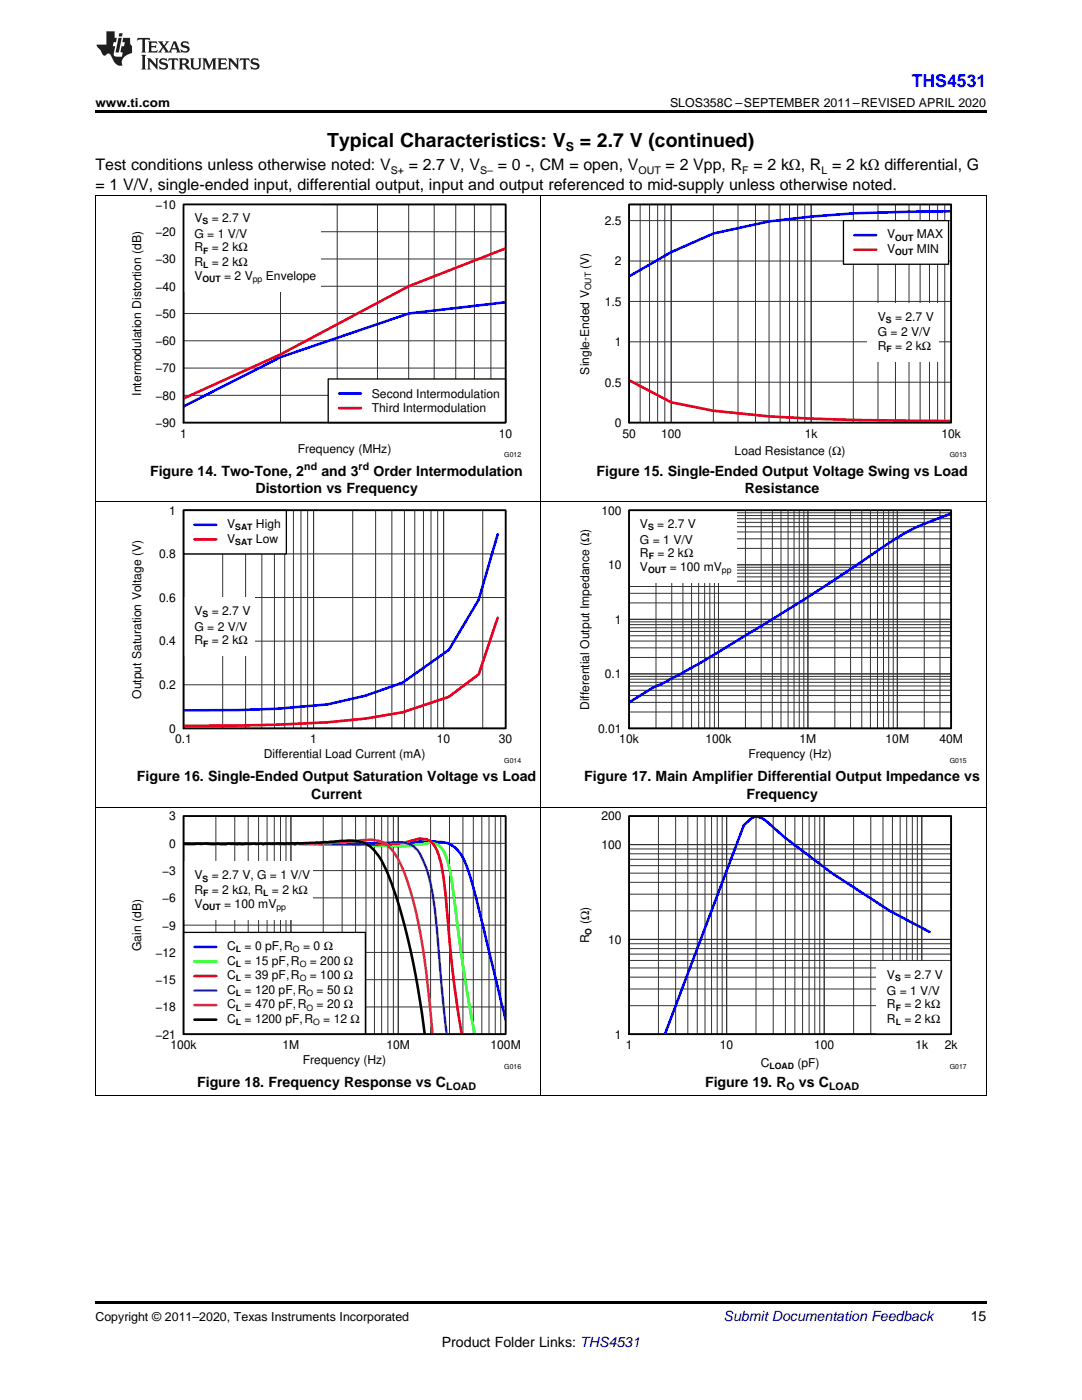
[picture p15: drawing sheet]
<svg xmlns="http://www.w3.org/2000/svg" width="216mm" height="279mm" viewBox="0 0 216 279" stroke-linecap="round" stroke-linejoin="round" font-family="sans-serif">
<defs><g id="words">
<g font-size="3.9">
<text x="65.3" y="29.3">Typical Characteristics: V</text>
<text x="115.7" y="29.3">= 2.7 V (continued)</text>
</g>
<text font-size="3.5" fill="#00f" x="181.9" y="17.3">THS4531</text>
<g font-size="3.2">
<text x="19" y="34">Test conditions unless otherwise noted: V</text>
<text x="81.6" y="34">= 2.7 V, V</text>
<text x="99.3" y="34">= 0 -, CM = open, V</text>
<text x="132.8" y="34">= 2 Vpp, R = 2 kΩ, R = 2 kΩ differential, G</text>
<text x="19" y="37.9">= 1 V/V, single-ended input, differential output, input and output referenced to mid-supply unless otherwise noted.</text>
</g>
<g font-size="2.8">
<text x="30" y="94.9">Figure 14. Two-Tone, 2</text>
<text x="64.1" y="94.9">and 3</text>
<text x="74.5" y="94.9">Order Intermodulation</text>
<text x="119" y="94.9">Figure 15. Single-Ended Output Voltage Swing vs Load</text>
<text x="51" y="98.4">Distortion vs Frequency</text>
<text x="148.6" y="98.4">Resistance</text>
<text x="27.3" y="155.9">Figure 16. Single-Ended Output Saturation Voltage vs Load</text>
<text x="116.6" y="155.9">Figure 17. Main Amplifier Differential Output Impedance vs</text>
<text x="62.1" y="159.5">Current</text>
<text x="148.9" y="159.5">Frequency</text>
<text x="39.3" y="217">Figure 18. Frequency Response vs C</text>
<text x="140.7" y="217">Figure 19. R</text>
<text x="159.4" y="217">vs C</text>
<text x="193.7" y="263.6">15</text>
<text x="88.2" y="268.9">Product Folder Links: THS4531</text>
</g>
<text font-size="2.8" fill="#0000c8" x="144.4" y="263.6">Submit Documentation Feedback</text>
<g font-size="2.5">
<text x="19" y="21.4">www.ti.com</text>
<text x="133.7" y="21.4">SLOS358C –SEPTEMBER 2011–REVISED APRIL 2020</text>
<text x="112.9" y="30.1">S</text>
<text x="19" y="263.6">Copyright © 2011–2020, Texas Instruments Incorporated</text>
</g>
<g font-size="2.4">
<text x="31" y="41.7">−10</text>
<text x="31" y="47.1">−20</text>
<text x="38.8" y="44.3">V</text>
<text x="38.8" y="47.5">G = 1 V/V</text>
<text x="42.2" y="44.3">= 2.7 V</text>
<text x="120.7" y="44.9">2.5</text>
<text x="177" y="47.6">V</text>
<text x="182.9" y="47.6">MAX</text>
<text x="31" y="52.6">−30</text>
<text x="38.8" y="50.2">R</text>
<text x="38.8" y="53.1">R</text>
<text x="42.3" y="50.2">= 2 kΩ</text>
<text x="42.3" y="53.1">= 2 kΩ</text>
<text x="117.5" y="53.6" transform="rotate(-90 117.5 53.6)">(V)</text>
<text x="122.7" y="53">2</text>
<text x="177" y="50.5">V</text>
<text x="182.9" y="50.5">MIN</text>
<text x="31" y="58">−40</text>
<text x="38.8" y="55.8">V</text>
<text x="44.7" y="55.8">= 2 V</text>
<text x="53" y="55.8">Envelope</text>
<text x="31" y="63.4">−50</text>
<text x="120.7" y="61">1.5</text>
<text x="175.2" y="64">V</text>
<text x="178.6" y="64">= 2.7 V</text>
<text x="31" y="68.9">−60</text>
<text x="122.7" y="69.1">1</text>
<text x="175.2" y="67.1">G = 2 V/V</text>
<text x="175.2" y="69.8">R</text>
<text x="178.6" y="69.8">= 2 k</text>
<text x="183.9" y="69.8">Ω</text>
<text x="31" y="74.3">−70</text>
<text x="117.5" y="74.7" transform="rotate(-90 117.5 74.7)">Single-Ended V</text>
<text x="120.7" y="77.1">0.5</text>
<text x="28.2" y="79" transform="rotate(-90 28.2 79)">Intermodulation Distortion (dB)</text>
<text x="31" y="79.8">−80</text>
<text x="74.2" y="79.4">Second Intermodulation</text>
<text x="74.2" y="82.3">Third Intermodulation</text>
<text x="31" y="85.2">−90</text>
<text x="36" y="87.3">1</text>
<text x="99.5" y="87.3">10</text>
<text x="122.7" y="85.2">0</text>
<text x="124.2" y="87.3">50</text>
<text x="131.9" y="87.3">100</text>
<text x="160.6" y="87.3">1k</text>
<text x="187.8" y="87.3">10k</text>
<text x="59.4" y="90.3">Frequency (MHz)</text>
<text x="146.6" y="90.8">Load Resistance (Ω)</text>
<text x="33.8" y="102.7">1</text>
<text x="45.3" y="105.3">V</text>
<text x="51.1" y="105.3">High</text>
<text x="120" y="102.7">100</text>
<text x="127.7" y="105.4">V</text>
<text x="131.1" y="105.4">= 2.7 V</text>
<text x="31.8" y="111.4">0.8</text>
<text x="45.3" y="108.3">V</text>
<text x="51.1" y="108.3">Low</text>
<text x="121.3" y="113.6">10</text>
<text x="127.7" y="108.5">G = 1 V/V</text>
<text x="127.7" y="111.2">R</text>
<text x="127.7" y="113.9">V</text>
<text x="131.2" y="111.2">= 2 k</text>
<text x="133.6" y="113.9">= 100 mV</text>
<text x="136.5" y="111.2">Ω</text>
<text x="31.8" y="120.1">0.6</text>
<text x="38.8" y="122.8">V</text>
<text x="38.8" y="125.9">G = 2 V/V</text>
<text x="42.2" y="122.8">= 2.7 V</text>
<text x="122.7" y="124.5">1</text>
<text x="31.8" y="128.8">0.4</text>
<text x="38.8" y="128.6">R</text>
<text x="42.3" y="128.6">= 2 kΩ</text>
<text x="31.8" y="137.5">0.2</text>
<text x="120.7" y="135.4">0.1</text>
<text x="28.2" y="139.5" transform="rotate(-90 28.2 139.5)">Output Saturation Voltage (V)</text>
<text x="117.6" y="141.7" transform="rotate(-90 117.6 141.7)">Differential Output Impedance (Ω)</text>
<text x="33.8" y="146.2">0</text>
<text x="34.9" y="148.4">0.1</text>
<text x="61.9" y="148.4">1</text>
<text x="87.2" y="148.4">10</text>
<text x="99.5" y="148.4">30</text>
<text x="119.3" y="146.2">0.01</text>
<text x="123.6" y="148.4">10k</text>
<text x="140.7" y="148.4">100k</text>
<text x="159.5" y="148.4">1M</text>
<text x="176.7" y="148.4">10M</text>
<text x="187.4" y="148.4">40M</text>
<text x="52.6" y="151.3">Differential Load Current (mA)</text>
<text x="149.3" y="151.3">Frequency (Hz)</text>
<text x="33.8" y="163.7">3</text>
<text x="120" y="163.7">200</text>
<text x="33.8" y="169.2">0</text>
<text x="120" y="169.4">100</text>
<text x="32.4" y="174.6">−3</text>
<text x="38.8" y="175.5">V</text>
<text x="38.8" y="178.4">R</text>
<text x="42.2" y="175.5">= 2.7 V, G = 1 V/V</text>
<text x="42.3" y="178.4">= 2 kΩ, R</text>
<text x="54.3" y="178.4">= 2 kΩ</text>
<text x="32.4" y="185.5">−9</text>
<text x="32.4" y="180.1">−6</text>
<text x="38.8" y="181.1">V</text>
<text x="44.7" y="181.1">= 100 mV</text>
<text x="117.6" y="184.5" transform="rotate(-90 117.6 184.5)">(Ω)</text>
<text x="28.2" y="189.8" transform="rotate(-90 28.2 189.8)">Gain (dB)</text>
<text x="31" y="190.9">−12</text>
<text x="45.3" y="189.6">C</text>
<text x="48.8" y="189.6">= 0 pF, R</text>
<text x="60.5" y="189.6">= 0</text>
<text x="64.6" y="189.6">Ω</text>
<text x="117.6" y="188.2" transform="rotate(-90 117.6 188.2)">R</text>
<text x="121.3" y="188.4">10</text>
<text x="31" y="196.4">−15</text>
<text x="45.3" y="192.5">C</text>
<text x="45.3" y="195.4">C</text>
<text x="48.8" y="192.5">= 15 pF, R</text>
<text x="48.8" y="195.4">= 39 pF, R</text>
<text x="61.8" y="192.5">= 200</text>
<text x="61.8" y="195.4">= 100</text>
<text x="68.6" y="192.5">Ω</text>
<text x="68.6" y="195.4">Ω</text>
<text x="177" y="195.4">V</text>
<text x="180.4" y="195.4">= 2.7 V</text>
<text x="31" y="201.8">−18</text>
<text x="45.3" y="198.3">C</text>
<text x="45.3" y="201.2">C</text>
<text x="48.8" y="198.3">= 120 pF, R</text>
<text x="48.8" y="201.2">= 470 pF, R</text>
<text x="63.2" y="198.3">= 50</text>
<text x="63.2" y="201.2">= 20</text>
<text x="68.6" y="198.3">Ω</text>
<text x="68.6" y="201.2">Ω</text>
<text x="177" y="198.6">G = 1 V/V</text>
<text x="177" y="201.2">R</text>
<text x="180.5" y="201.2">= 2 kΩ</text>
<text x="31" y="207.3">−21</text>
<text x="34" y="209.4">100k</text>
<text x="45.3" y="204.1">C</text>
<text x="48.8" y="204.1">= 1200 pF, R</text>
<text x="56.4" y="209.4">1M</text>
<text x="64.5" y="204.1">= 12 Ω</text>
<text x="77.1" y="209.4">10M</text>
<text x="97.9" y="209.4">100M</text>
<text x="122.7" y="207.3">1</text>
<text x="124.9" y="209.4">1</text>
<text x="143.6" y="209.4">10</text>
<text x="162.4" y="209.4">100</text>
<text x="177" y="204.1">R</text>
<text x="180.5" y="204.1">= 2 kΩ</text>
<text x="182.7" y="209.4">1k</text>
<text x="188.5" y="209.4">2k</text>
<text x="60.4" y="212.4">Frequency (Hz)</text>
<text x="151.8" y="212.9">C</text>
<text x="159.1" y="212.9">(pF)</text>
</g>
<g font-size="2.1">
<text x="78" y="34.6">S+</text>
<text x="95.8" y="34.6">S–</text>
<text x="127.4" y="34.6">OUT</text>
<text x="148.1" y="34.6">F</text>
<text x="163.9" y="34.6">L</text>
<text x="60.7" y="93.8">nd</text>
<text x="71.5" y="93.8">rd</text>
<text x="89" y="217.5">LOAD</text>
<text x="157" y="217.5">O</text>
<text x="165.4" y="217.5">LOAD</text>
</g>
<g font-size="1.7">
<text x="40.4" y="44.8">S</text>
<text x="40.5" y="50.6">F</text>
<text x="40.5" y="53.5">L</text>
<text x="178.6" y="48">OUT</text>
<text x="178.6" y="50.9">OUT</text>
<text x="40.4" y="56.2">OUT</text>
<text x="50.5" y="56.2">pp</text>
<text x="118" y="57.9" transform="rotate(-90 118 57.9)">OUT</text>
<text x="176.8" y="64.5">S</text>
<text x="176.9" y="70.3">F</text>
<text x="46.9" y="105.8">SAT</text>
<text x="129.3" y="105.8">S</text>
<text x="46.9" y="108.7">SAT</text>
<text x="129.4" y="111.6">F</text>
<text x="129.3" y="114.4">OUT</text>
<text x="144.1" y="114.4">pp</text>
<text x="40.4" y="123.2">S</text>
<text x="40.5" y="129">F</text>
<text x="40.4" y="175.9">S</text>
<text x="40.5" y="178.8">F</text>
<text x="52.5" y="178.8">L</text>
<text x="40.4" y="181.6">OUT</text>
<text x="55.2" y="181.6">pp</text>
<text x="47.1" y="190.1">L</text>
<text x="58.5" y="190.1">O</text>
<text x="118" y="186.5" transform="rotate(-90 118 186.5)">O</text>
<text x="47.1" y="193">L</text>
<text x="47.1" y="195.9">L</text>
<text x="59.8" y="193">O</text>
<text x="59.8" y="195.9">O</text>
<text x="178.6" y="195.9">S</text>
<text x="47.1" y="198.8">L</text>
<text x="47.1" y="201.7">L</text>
<text x="61.2" y="198.8">O</text>
<text x="61.2" y="201.7">O</text>
<text x="178.7" y="201.7">F</text>
<text x="47.1" y="204.6">L</text>
<text x="62.5" y="204.6">O</text>
<text x="178.7" y="204.6">L</text>
<text x="153.5" y="213.3">LOAD</text>
</g>
<g font-size="1.4">
<text x="100.6" y="91.2">G012</text>
<text x="189.5" y="91.2">G013</text>
<text x="100.6" y="152.3">G014</text>
<text x="189.5" y="152.3">G015</text>
<text x="100.6" y="213.3">G016</text>
<text x="189.5" y="213.3">G017</text>
</g>
</g></defs>
<path d="M19 259.7h177.8v.5h-177.8z" fill="#000"/>
<path d="M19.1 161.2v57.5M107.9 161.2v57.5M196.8 161.2v57.5M19 218.7h177.8" fill="none" stroke="#000" stroke-width=".2"/>
<path d="M36.6 162.9h64.3v43.5h-64.3z" fill="none" stroke="#000" stroke-width=".26"/>
<g fill="none" stroke="#333" stroke-width=".2">
<path d="M36.6 162.9h64.3v43.5h-64.3zM36.6 179.2h64.3M36.6 173.7h64.3M36.6 168.3h64.3M43.1 162.9v43.5M46.8 162.9v43.5M49.5 162.9v43.5M51.6 162.9v43.5M53.3 162.9v43.5M54.7 162.9v43.5M56 162.9v43.5M57.1 162.9v43.5"/>
<path d="M58 162.9v43.5M64.5 162.9v43.5M68.3 162.9v43.5M70.9 162.9v43.5M73 162.9v43.5M74.7 162.9v43.5M76.2 162.9v43.5M77.4 162.9v43.5M78.5 162.9v43.5M79.5 162.9v43.5M85.9 162.9v43.5M89.7 162.9v43.5"/>
<path d="M92.4 162.9v43.5M94.4 162.9v43.5M96.1 162.9v43.5M97.6 162.9v43.5M98.8 162.9v43.5M99.9 162.9v43.5M36.6 195.5h64.3M36.6 190.1h64.3M36.6 184.6h64.3M36.6 201h64.3"/>
</g>
<path d="M36.6 168.4h33.4l12-.3a33.1 33.1 0 0 1 7.3 .2 6 6 0 0 1 3.5 3.7 134.7 134.7 0 0 1 4.7 17.4l3.4 14.1" fill="none" stroke="#00f" stroke-width=".52"/>
<path d="M36.6 168.4l22.3 .1 .4-.2 15.9 .4a35.9 35.9 0 0 0 10.3-.5 3 3 0 0 1 3.4 2.5 33.8 33.8 0 0 1 1.7 8.5 354.3 354.3 0 0 0 4.1 27.3" fill="none" stroke="#0f0" stroke-width=".52"/>
<path d="M36.6 168.4l36.9 .1a28.2 28.2 0 0 0 10.3-1.2 3.3 3.3 0 0 1 3.4 2.4 28 28 0 0 1 1.7 8.8 262.8 262.8 0 0 0 3.2 28" fill="none" stroke="#f00" stroke-width=".52"/>
<path d="M36.6 168.4l6.9-.1 .8 .1 12.9-.1 13.7 .2 3.4-.1 3.9-.3a6.6 6.6 0 0 1 4.3 .8 4.8 4.8 0 0 1 1.7 2.3 28.7 28.7 0 0 1 2.6 10.1l1.7 19.2 .6 6" fill="none" stroke="#9400d3" stroke-width=".52"/>
<path d="M36.6 168.4h22.3l.4-.1h4.7l4.8-.2 3.4-.4a7.2 7.2 0 0 1 4.7 .7 12 12 0 0 1 3.9 5.9 84.8 84.8 0 0 1 4.2 19.6l1.3 12.6" fill="none" stroke="#ee7600" stroke-width=".52"/>
<path d="M36.6 168.4h20.2l9-.4a19.1 19.1 0 0 1 6.8 .2 9.4 9.4 0 0 1 4.3 5.1 110.3 110.3 0 0 1 6.9 26.2l.9 7" fill="none" stroke="#000" stroke-width=".52"/>
<path d="M36.6 186.1h36.3v20.3h-36.3z" fill="#fff"/>
<path d="M36.6 186.1h36.3v20.3h-36.3z" fill="none" stroke="#000" stroke-width=".26"/>
<path d="M38.8 189h4.4" fill="none" stroke="#00f" stroke-width=".52"/>
<path d="M38.8 191.9h4.4" fill="none" stroke="#0f0" stroke-width=".52"/>
<path d="M38.8 194.8h4.4" fill="none" stroke="#f00" stroke-width=".52"/>
<path d="M38.8 197.7h4.4" fill="none" stroke="#9400d3" stroke-width=".52"/>
<path d="M38.8 200.6h4.4" fill="none" stroke="#ee7600" stroke-width=".52"/>
<path d="M38.8 203.5h4.4" fill="none" stroke="#000" stroke-width=".52"/>
<path d="M36.6 171.9h25.9v11.6h-25.9z" fill="#fff"/>
<path d="M36.6 162.9h64.3v43.5h-64.3z" fill="none" stroke="#000" stroke-width=".35"/>
<path d="M125.5 162.9h64.3v43.5h-64.3z" fill="none" stroke="#000" stroke-width=".26"/>
<g fill="none" stroke="#333" stroke-width=".2">
<path d="M125.5 162.9h64.3v43.5h-64.3zM125.5 178.5h64.3M125.5 176.1h64.3M125.5 174.3h64.3M125.5 172.8h64.3M125.5 171.5h64.3M125.5 170.4h64.3M125.5 169.4h64.3M125.5 168.6h64.3M131.4 162.9v43.5M134.8 162.9v43.5M137.2 162.9v43.5"/>
<path d="M139.1 162.9v43.5M140.7 162.9v43.5M142 162.9v43.5M143.1 162.9v43.5M144.1 162.9v43.5M145 162.9v43.5M150.9 162.9v43.5M154.3 162.9v43.5M156.7 162.9v43.5M158.6 162.9v43.5M160.1 162.9v43.5M161.4 162.9v43.5"/>
<path d="M162.6 162.9v43.5M163.6 162.9v43.5M164.5 162.9v43.5M170.3 162.9v43.5M173.8 162.9v43.5M176.2 162.9v43.5M178.1 162.9v43.5M179.6 162.9v43.5M180.9 162.9v43.5M182 162.9v43.5M183 162.9v43.5M183.9 162.9v43.5"/>
<path d="M125.5 197.4h64.3M125.5 195h64.3M125.5 193.2h64.3M125.5 191.7h64.3M125.5 190.4h64.3M125.5 189.3h64.3M125.5 188.3h64.3M125.5 187.5h64.3M125.5 181.8h64.3M125.5 200.7h64.3"/>
</g>
<path d="M185.5 186l-8-4.2-11.5-7.5-9.5-7.2-3.8-3.4-.7-.4-1.1-.4-.9 .4-1.6 1.4-15.7 41.8" fill="none" stroke="#00f" stroke-width=".52"/>
<path d="M174.8 191.9h15v14.5h-15z" fill="#fff"/>
<path d="M125.5 162.9h64.3v43.5h-64.3z" fill="none" stroke="#000" stroke-width=".35"/>
<path d="M19.1 100.2v61M107.9 100.2v61M196.8 100.2v61M19 161.2h177.8" fill="none" stroke="#000" stroke-width=".2"/>
<path d="M36.6 101.8h64.3v43.6h-64.3z" fill="none" stroke="#000" stroke-width=".26"/>
<g fill="none" stroke="#333" stroke-width=".2">
<path d="M36.6 101.8h64.3v43.6h-64.3zM36.6 119.2h64.3M36.6 110.5h64.3M44.4 101.8v43.6M49 101.8v43.6M52.2 101.8v43.6M54.8 101.8v43.6M56.8 101.8v43.6M58.6 101.8v43.6M60.1 101.8v43.6M61.4 101.8v43.6M62.6 101.8v43.6"/>
<path d="M70.4 101.8v43.6M74.9 101.8v43.6M78.2 101.8v43.6M80.7 101.8v43.6M82.8 101.8v43.6M84.5 101.8v43.6M86 101.8v43.6M87.3 101.8v43.6M88.5 101.8v43.6M96.3 101.8v43.6M36.6 136.7h64.3M36.6 128h64.3"/>
</g>
<path d="M99.3 106.6l-3.8 13.1-5.9 10-9.3 6.5-7.4 2.6-7.5 1.8-10.2 .9-7.8 .2-10.8 .1" fill="none" stroke="#00f" stroke-width=".52"/>
<path d="M99.3 123.3l-3.8 11.3-5.9 4.5-9.3 3-7.4 1.3a320.8 320.8 0 0 1-36.3 1.5" fill="none" stroke="#f00" stroke-width=".52"/>
<path d="M36.6 101.8h20.5v8.7h-20.5z" fill="#fff"/>
<path d="M36.6 101.8h20.5v8.7h-20.5z" fill="none" stroke="#000" stroke-width=".26"/>
<path d="M38.8 104.7h4.4" fill="none" stroke="#00f" stroke-width=".52"/>
<path d="M38.8 107.6h4.4" fill="none" stroke="#f00" stroke-width=".52"/>
<path d="M36.6 119.2h14.3v11.7h-14.3z" fill="#fff"/>
<path d="M36.6 101.8h64.3v43.6h-64.3z" fill="none" stroke="#000" stroke-width=".35"/>
<path d="M125.5 101.8h64.3v43.6h-64.3z" fill="none" stroke="#000" stroke-width=".26"/>
<g fill="none" stroke="#333" stroke-width=".2">
<path d="M125.5 101.8h64.3v43.6h-64.3zM125.5 118.4h64.3M125.5 117h64.3M125.5 116h64.3M125.5 115.1h64.3M125.5 114.4h64.3M125.5 113.8h64.3M125.5 113.2h64.3M125.5 112.7h64.3M125.5 109.4h64.3M125.5 107.5h64.3M125.5 106.2h64.3"/>
<path d="M125.5 105.1h64.3M125.5 104.3h64.3M125.5 103.5h64.3M125.5 102.9h64.3M125.5 102.3h64.3M130.9 101.8v43.6M134 101.8v43.6M136.3 101.8v43.6M138 101.8v43.6M139.4 101.8v43.6M140.6 101.8v43.6M141.6 101.8v43.6"/>
<path d="M142.6 101.8v43.6M143.4 101.8v43.6M148.7 101.8v43.6M151.9 101.8v43.6M154.1 101.8v43.6M155.8 101.8v43.6M157.3 101.8v43.6M158.4 101.8v43.6M159.5 101.8v43.6M160.4 101.8v43.6M161.2 101.8v43.6M166.6 101.8v43.6"/>
<path d="M169.7 101.8v43.6M172 101.8v43.6M173.7 101.8v43.6M175.1 101.8v43.6M176.3 101.8v43.6M177.3 101.8v43.6M178.2 101.8v43.6M179.1 101.8v43.6M184.4 101.8v43.6M187.6 101.8v43.6M125.5 138.8h64.3M125.5 137.8h64.3"/>
<path d="M125.5 136.9h64.3M125.5 136.2h64.3M125.5 135.5h64.3M125.5 135h64.3M125.5 134.5h64.3M125.5 131.2h64.3M125.5 129.3h64.3M125.5 127.9h64.3M125.5 126.9h64.3M125.5 126h64.3M125.5 125.3h64.3M125.5 124.7h64.3"/>
<path d="M125.5 124.1h64.3M125.5 123.6h64.3M125.5 120.3h64.3M125.5 142.1h64.3M125.5 140.2h64.3"/>
</g>
<path d="M189.8 102.4l-6.3 2.5-3.1 1.6-3.8 2.4-12 8.1-10.3 6.5-14.9 9-7.4 4.1-1.6 .6-4.9 3" fill="none" stroke="#00f" stroke-width=".52"/>
<path d="M125.5 101.8h21.6v14.6h-21.6z" fill="#fff"/>
<path d="M125.5 101.8h64.3v43.6h-64.3z" fill="none" stroke="#000" stroke-width=".35"/>
<path d="M19.1 39.2v61M107.9 39.2v61M196.8 39.2v61M19 100.1h177.8" fill="none" stroke="#000" stroke-width=".2"/>
<path d="M36.6 40.8h64.3v43.5h-64.3z" fill="none" stroke="#000" stroke-width=".26"/>
<g fill="none" stroke="#333" stroke-width=".2">
<path d="M36.6 40.8h64.3v43.5h-64.3zM36.6 57.1h64.3M36.6 51.7h64.3M36.6 46.2h64.3M56 40.8v43.5M67.3 40.8v43.5M75.3 40.8v43.5M81.5 40.8v43.5M86.6 40.8v43.5M90.9 40.8v43.5M94.7 40.8v43.5M98 40.8v43.5"/>
<path d="M36.6 78.9h64.3M36.6 73.5h64.3M36.6 68h64.3M36.6 62.6h64.3"/>
</g>
<path d="M100.9 60.3l-19.4 2.3-25.5 8.7-19.4 9.8" fill="none" stroke="#00f" stroke-width=".52"/>
<path d="M100.9 49.6l-19.4 7.5-25.5 13.6-19.4 8.8" fill="none" stroke="#f00" stroke-width=".52"/>
<path d="M65.5 75.6h35.4v8.7h-35.4z" fill="#fff"/>
<path d="M65.5 75.6h35.4v8.7h-35.4z" fill="none" stroke="#000" stroke-width=".26"/>
<path d="M67.7 78.5h4.3" fill="none" stroke="#00f" stroke-width=".52"/>
<path d="M67.7 81.4h4.3" fill="none" stroke="#f00" stroke-width=".52"/>
<path d="M36.6 40.8h27.5v17.4h-27.5z" fill="#fff"/>
<path d="M36.6 40.8h64.3v43.5h-64.3z" fill="none" stroke="#000" stroke-width=".35"/>
<path d="M125.5 40.8h64.3v43.5h-64.3z" fill="none" stroke="#000" stroke-width=".26"/>
<g fill="none" stroke="#333" stroke-width=".2">
<path d="M125.5 40.8v43.5h64.3v-43.5M125.5 52.1h64.3M125.5 44h64.3M127.7 40.8v43.5M129.6 40.8v43.5M131.2 40.8v43.5M132.7 40.8v43.5M133.9 40.8v43.5M142.3 40.8v43.5M147.3 40.8v43.5M150.7 40.8v43.5M153.5 40.8v43.5"/>
<path d="M155.7 40.8v43.5M157.5 40.8v43.5M159.2 40.8v43.5M160.6 40.8v43.5M161.9 40.8v43.5M170.3 40.8v43.5M175.2 40.8v43.5M178.7 40.8v43.5M181.4 40.8v43.5M183.6 40.8v43.5M185.5 40.8v43.5M187.1 40.8v43.5"/>
<path d="M188.5 40.8v43.5M125.5 76.3h64.3M125.5 68.2h64.3M125.5 60.2h64.3"/>
</g>
<path d="M189.8 42.2l-19.5 .4-8.4 .6-8.5 1-11.1 2.4-8.4 3.7-8.4 4.9" fill="none" stroke="#00f" stroke-width=".52"/>
<path d="M125.5 75.9l8.4 4.4 8.4 1.7a330.7 330.7 0 0 0 39.1 2h8.4" fill="none" stroke="#f00" stroke-width=".52"/>
<path d="M168.3 44h21v8.7h-21z" fill="#fff"/>
<path d="M168.3 44h21v8.7h-21z" fill="none" stroke="#000" stroke-width=".26"/>
<path d="M170.5 46.9h4.3" fill="none" stroke="#00f" stroke-width=".52"/>
<path d="M170.5 49.8h4.3" fill="none" stroke="#f00" stroke-width=".52"/>
<path d="M173 60.5h14.3v11.6h-14.3z" fill="#fff"/>
<path d="M125.5 40.8h64.3v43.5h-64.3z" fill="none" stroke="#000" stroke-width=".35"/>
<path d="M19 39.1h177.8" fill="none" stroke="#000" stroke-width=".2"/>
<path d="M19 22h177.8v.5h-177.8z" fill="#000"/>
<g fill="#231f20">
<path d="M27.5 7.6l-.1 .5 .4-.2h.6v.1v2.1l-.2 .4h1l-.3-.4v-2.1l.1-.1h.5l.5 .2-.2-.5zM29.5 8.3l.2 .3v1.5l-.2 .4h1.8l.2-.6a1.04 1.04 0 0 1-1.3 .2v-.7h.6l.3 .2v-.6l-.3 .2h-.6v-.6l.8-.1 .4 .3-.2-.5zM31.5 8.3l.9 1.1-.9 1.1h.8l-.2-.2 .5-.7 .4 .7-.2 .2h1.5l-.1-.2 .1-.4h.9l.1 .4-.2 .2h1l-.3-.3-.7-1.9h-.5l-.9 2-.8-1 .9-1h-.8l.1 .3-.3 .5-.4-.6 .2-.2zM34.7 8.6l.4 1h-.7zM36.3 8.4a.63 .63 0 0 0-.2 .7 .63 .63 0 0 0 .6 .4l.6 .2 .1 .2a.75 .75 0 0 1-.7 .4 .75 .75 0 0 1-.6-.5l.1 .7 .1-.1a1.11 1.11 0 0 0 1.5-.6 1.13 1.13 0 0 0-1.2-.8l-.1-.4a1.04 1.04 0 0 1 1.2 .2l-.2-.5-.1 .1-.5-.2zM28.2 10.9l.2 .4v2.2l-.2 .4h1l-.3-.4v-2.2l.3-.4zM29.3 11.6l.3 .4v1.5l-.3 .4h.8l-.2-.4v-1.3l1.5 1.7v-1.9l.2-.4h-.7l.2 .4v.9l-1.1-1.3zM32 11.8a.62 .62 0 0 0-.2 .7 .62 .62 0 0 0 .6 .4l.6 .1 .1 .3a.76 .76 0 0 1-.7 .3 .76 .76 0 0 1-.6-.4l.1 .7 .1-.1a1.11 1.11 0 0 0 1.5-.6 1.13 1.13 0 0 0-1.2-.8l-.1-.4a1.04 1.04 0 0 1 1.2 .2l-.2-.6-.1 .1-.5-.1zM33.7 11.6l-.2 .6a.61 .61 0 0 1 .8-.3v1.6l-.2 .4h.9l-.2-.4v-1.6a.63 .63 0 0 1 .8 .3l-.2-.6zM35.6 11.6l.3 .4v1.5l-.3 .4h1l-.2-.2v-.8l.5 .2a.76 .76 0 0 0 1.2 .7l-1-1a.58 .58 0 0 0 .6-.5 .58 .58 0 0 0-.5-.6zM36.4 11.9h.1a.45 .45 0 0 1 .5 .1 .45 .45 0 0 1 .1 .5l-.7 .2zM37.9 11.6l.2 .2a2.17 2.17 0 0 0 .3 1.9 .99 .99 0 0 0 1.6-.6v-1.1l.2-.4h-.7l.2 .2a1.92 1.92 0 0 1-.2 1.8 .6 .6 0 0 1-.9-.5v-1.1l.2-.4zM40.4 11.6l.2 .4v1.5l-.2 .4h.7l-.2-.4v-1.4l.8 1.8 .8-1.8v1.4l-.2 .4h.9l-.2-.4v-1.5l.2-.4h-.8l-.6 1.5-.6-1.5zM43.4 11.6l.2 .4v1.5l-.2 .4h1.8l.2-.6a1.04 1.04 0 0 1-1.3 .1v-.6h.5l.4 .2v-.6l-.4 .2h-.5v-.7h.8l.3 .3-.1-.6zM45.5 11.6l.2 .4v1.5l-.2 .4h.7l-.2-.4v-1.3l1.5 1.7v-1.9l.2-.4h-.7l.2 .4v.9l-1.1-1.3zM47.9 11.6l-.1 .6a.61 .61 0 0 1 .8-.3v1.6l-.3 .4h1l-.3-.4 .1-1.6a.63 .63 0 0 1 .7 .3l-.1-.6zM50.2 11.8a.62 .62 0 0 0-.2 .7 .62 .62 0 0 0 .6 .4l.6 .1 .2 .3a.76 .76 0 0 1-.8 .3 .76 .76 0 0 1-.6-.4l.1 .7 .2-.1a1.11 1.11 0 0 0 1.5-.6 1.13 1.13 0 0 0-1.3-.8l-.1-.4a1.04 1.04 0 0 1 1.2 .2l-.1-.6-.2 .1-.5-.1z"/>
<path d="M21.2 6.3v2.6h-1.9l.1 .4 .7 .9a.91 .91 0 0 0 1 .8 .56 .56 0 0 1 .5-.3 .56 .56 0 0 1 .5 .3l.4 .8a1.53 1.53 0 0 0 1.9 1.2 1.54 1.54 0 0 1 1-2.1l.9-.3v-1.4a1.52 1.52 0 0 1-.3-1.6h-1.4l-.2 .8h.5l-.2 .8h-.4l-.2 1v.2l.4 .1-.2 .8a1.93 1.93 0 0 1-1.6-.3l.3-1.8h-.5l.2-.8h.4l.2-.8h-.4v-1.3zM23.6 7.6l-.6 2.9h.7l.6-2.9zM23.8 6.6l-.1 .7h.6l.2-.7z"/>
</g>
<use href="#words"/>
</svg>
